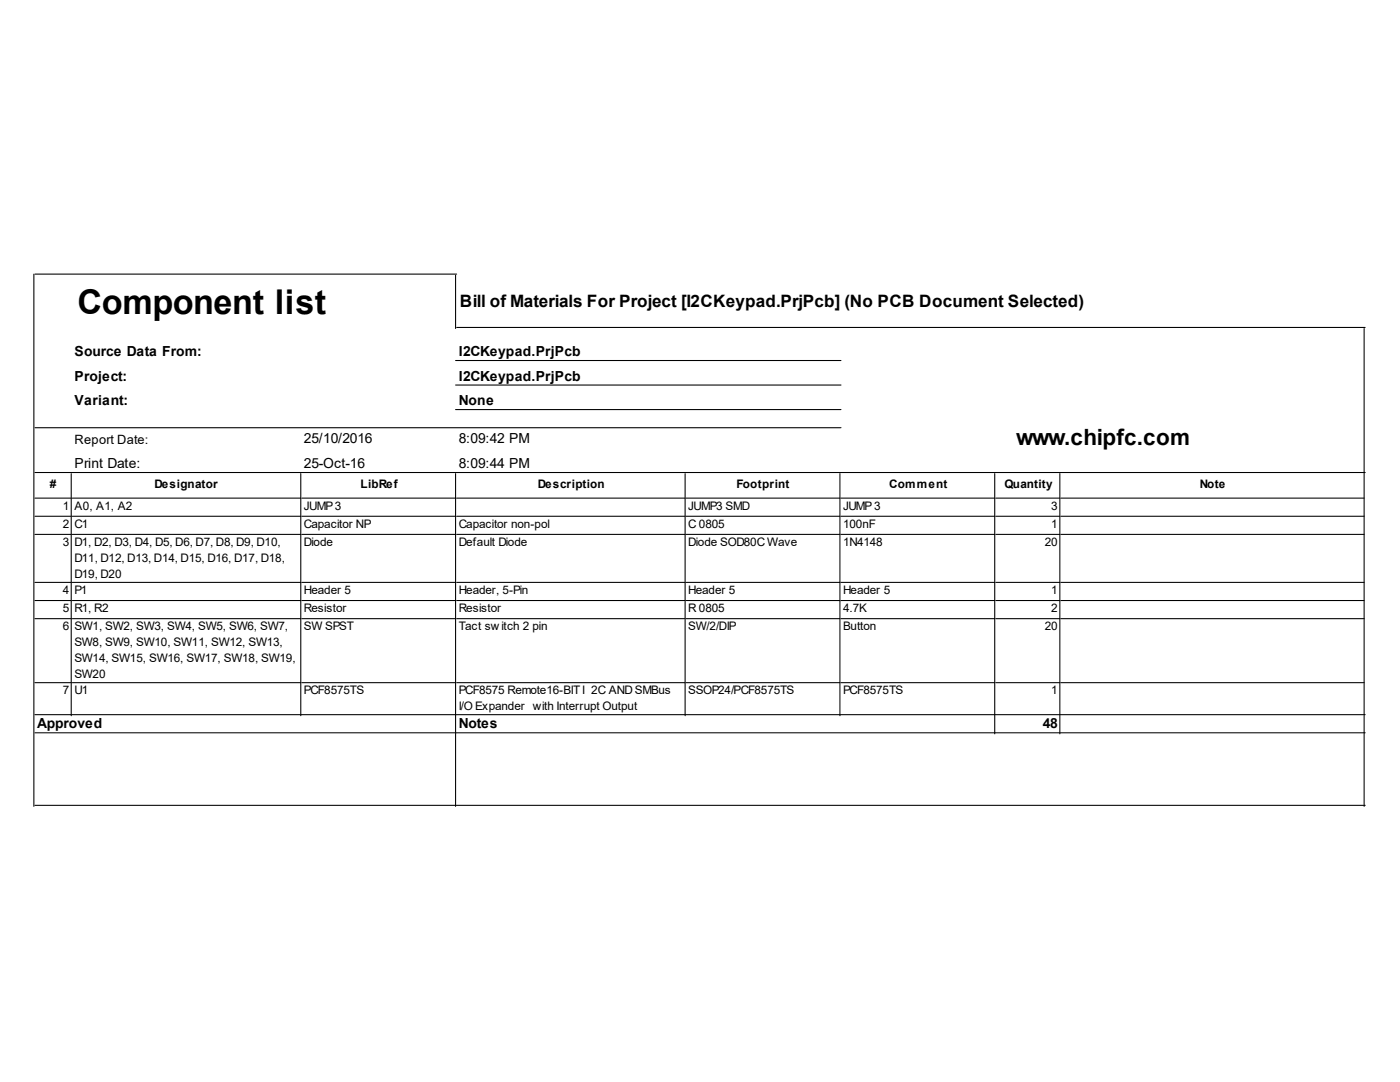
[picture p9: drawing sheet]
<svg xmlns="http://www.w3.org/2000/svg" width="279mm" height="216mm" viewBox="0 0 279 216" stroke-linecap="round" stroke-linejoin="round" font-family="sans-serif">
<defs><g id="words">
<text font-size="6.8" x="15.5" y="62.6">Component list</text>
<text font-size="4.5" x="202.8" y="88.8">www.chipfc.com</text>
<text font-size="3.4" x="91.8" y="61.2">Bill of Materials For Project [I2CKeypad.PrjPcb] (No PCB Document Selected)</text>
<g font-size="2.8">
<text x="14.9" y="71">Source Data From:</text>
<text x="91.6" y="71">I2CKeypad.PrjPcb</text>
<text x="14.9" y="75.9">Project:</text>
<text x="91.6" y="75.9">I2CKeypad.PrjPcb</text>
<text x="14.9" y="80.8">Variant:</text>
<text x="91.6" y="80.8">None</text>
<text x="60.7" y="88.5">25/10/2016</text>
<text x="91.6" y="88.5">8:09:42 PM</text>
<text x="14.9" y="93.4">Print Date:</text>
<text x="60.7" y="93.4">25-Oct-16</text>
<text x="91.6" y="93.4">8:09:44 PM</text>
<text x="7.4" y="145.3">Approved</text>
<text x="91.6" y="145.3">Notes</text>
<text x="208.1" y="145.3">48</text>
</g>
<text font-size="2.6" x="14.9" y="88.5">Report Date:</text>
<g font-size="2.3">
<text x="10" y="97.5">#</text>
<text x="12.5" y="101.7">1</text>
<text x="14.9" y="101.7">A0, A1, A2</text>
<text x="30.8" y="97.5">Designator</text>
<text x="60.7" y="101.7">JUMP3</text>
<text x="72" y="97.5">LibRef</text>
<text x="107.3" y="97.5">Description</text>
<text x="137.4" y="101.7">JUMP3 SMD</text>
<text x="147" y="97.5">Footprint</text>
<text x="168.3" y="101.7">JUMP3</text>
<text x="177.4" y="97.5">Comment</text>
<text x="200.4" y="97.5">Quantity</text>
<text x="209.8" y="101.7">3</text>
<text x="239.4" y="97.5">Note</text>
<text x="12.5" y="105.3">2</text>
<text x="14.9" y="105.3">C1</text>
<text x="60.7" y="105.3">Capacitor NP</text>
<text x="91.6" y="105.3">Capacitor non-pol</text>
<text x="137.4" y="105.3">C 0805</text>
<text x="168.3" y="105.3">100nF</text>
<text x="209.8" y="105.3">1</text>
<text x="12.5" y="109">3</text>
<text x="14.9" y="109">D1, D2, D3, D4, D5, D6, D7, D8, D9, D10,</text>
<text x="14.9" y="112.2">D11, D12, D13, D14, D15, D16, D17, D18,</text>
<text x="60.7" y="109">Diode</text>
<text x="91.6" y="109">Default Diode</text>
<text x="137.4" y="109">Diode SOD80C Wave</text>
<text x="168.3" y="109">1N4148</text>
<text x="208.5" y="109">20</text>
<text x="12.5" y="118.5">4</text>
<text x="14.9" y="115.3">D19, D20</text>
<text x="14.9" y="118.5">P1</text>
<text x="60.7" y="118.5">Header 5</text>
<text x="91.6" y="118.5">Header, 5-Pin</text>
<text x="137.4" y="118.5">Header 5</text>
<text x="168.3" y="118.5">Header 5</text>
<text x="209.8" y="118.5">1</text>
<text x="12.5" y="122.2">5</text>
<text x="12.5" y="125.8">6</text>
<text x="14.9" y="122.2">R1, R2</text>
<text x="14.9" y="125.8">SW1, SW2, SW3, SW4, SW5, SW6, SW7,</text>
<text x="60.7" y="122.2">Resistor</text>
<text x="60.7" y="125.8">SW SPST</text>
<text x="91.6" y="122.2">Resistor</text>
<text x="91.6" y="125.8">Tact sw itch 2 pin</text>
<text x="137.4" y="122.2">R 0805</text>
<text x="137.4" y="125.8">SW/2/DIP</text>
<text x="168.3" y="122.2">4.7K</text>
<text x="168.3" y="125.8">Button</text>
<text x="208.5" y="125.8">20</text>
<text x="209.8" y="122.2">2</text>
<text x="14.9" y="129">SW8, SW9, SW10, SW11, SW12, SW13,</text>
<text x="14.9" y="132.2">SW14, SW15, SW16, SW17, SW18, SW19,</text>
<text x="14.9" y="135.4">SW20</text>
<text x="12.5" y="138.6">7</text>
<text x="14.9" y="138.6">U1</text>
<text x="60.7" y="138.6">PCF8575TS</text>
<text x="91.6" y="138.6">PCF8575 Remote16-BITI 2C AND SMBus</text>
<text x="91.6" y="141.7">I/O Expander with Interrupt Output</text>
<text x="137.4" y="138.6">SSOP24/PCF8575TS</text>
<text x="168.3" y="138.6">PCF8575TS</text>
<text x="209.8" y="138.6">1</text>
</g>
</g></defs>
<g fill="none" stroke="#000" stroke-width=".21">
<path d="M6.8 54.7v106.2M7 54.7h84.1M90.9 54.9v10.7M90.9 71.9h76.9M90.9 76.8h76.9M91.1 65.3h181.4M272.2 65.6v95.3M7 99.4h7.2M7 85.3h160.8M7 94.3h265.5M14.2 94.5v48.3M14.4 99.4h45.6"/>
<path d="M60 94.5v48.3M60.2 99.4h30.7M90.9 94.5v66.4M90.9 81.7h76.9M91.1 99.4h45.6M136.7 94.5v48.3M136.9 99.4h30.7M167.6 94.5v48.3M167.8 99.4h30.7M198.5 94.5v51.9M198.7 99.4h12.8M211.5 94.5v51.9"/>
<path d="M211.7 99.4h60.5M7 103h7.2M7 106.6h7.2M7 116.2h7.2M7 119.8h7.2M14.4 103h45.6M14.4 106.6h45.6M14.4 116.2h45.6M14.4 119.8h45.6M60.2 103h30.7M60.2 106.6h30.7M60.2 116.2h30.7"/>
<path d="M60.2 119.8h30.7M91.1 103h45.6M91.1 106.6h45.6M91.1 116.2h45.6M91.1 119.8h45.6M136.9 103h30.7M136.9 106.6h30.7M136.9 116.2h30.7M136.9 119.8h30.7M167.8 103h30.7M167.8 106.6h30.7M167.8 116.2h30.7"/>
<path d="M167.8 119.8h30.7M198.7 103h12.8M198.7 106.6h12.8M198.7 116.2h12.8M198.7 119.8h12.8M211.7 103h60.5M211.7 106.6h60.5M211.7 116.2h60.5M211.7 119.8h60.5M7 123.4h7.2M7 136.2h7.2M14.4 123.4h45.6"/>
<path d="M14.4 136.2h45.6M60.2 123.4h30.7M60.2 136.2h30.7M91.1 123.4h45.6M91.1 136.2h45.6M136.9 123.4h30.7M136.9 136.2h30.7M167.8 123.4h30.7M167.8 136.2h30.7M198.7 123.4h12.8M198.7 136.2h12.8M211.7 123.4h60.5"/>
<path d="M211.7 136.2h60.5M7 142.6h265.5M7 146.2h265.5M7 160.7h265.5"/>
</g>
<use href="#words"/>
</svg>
